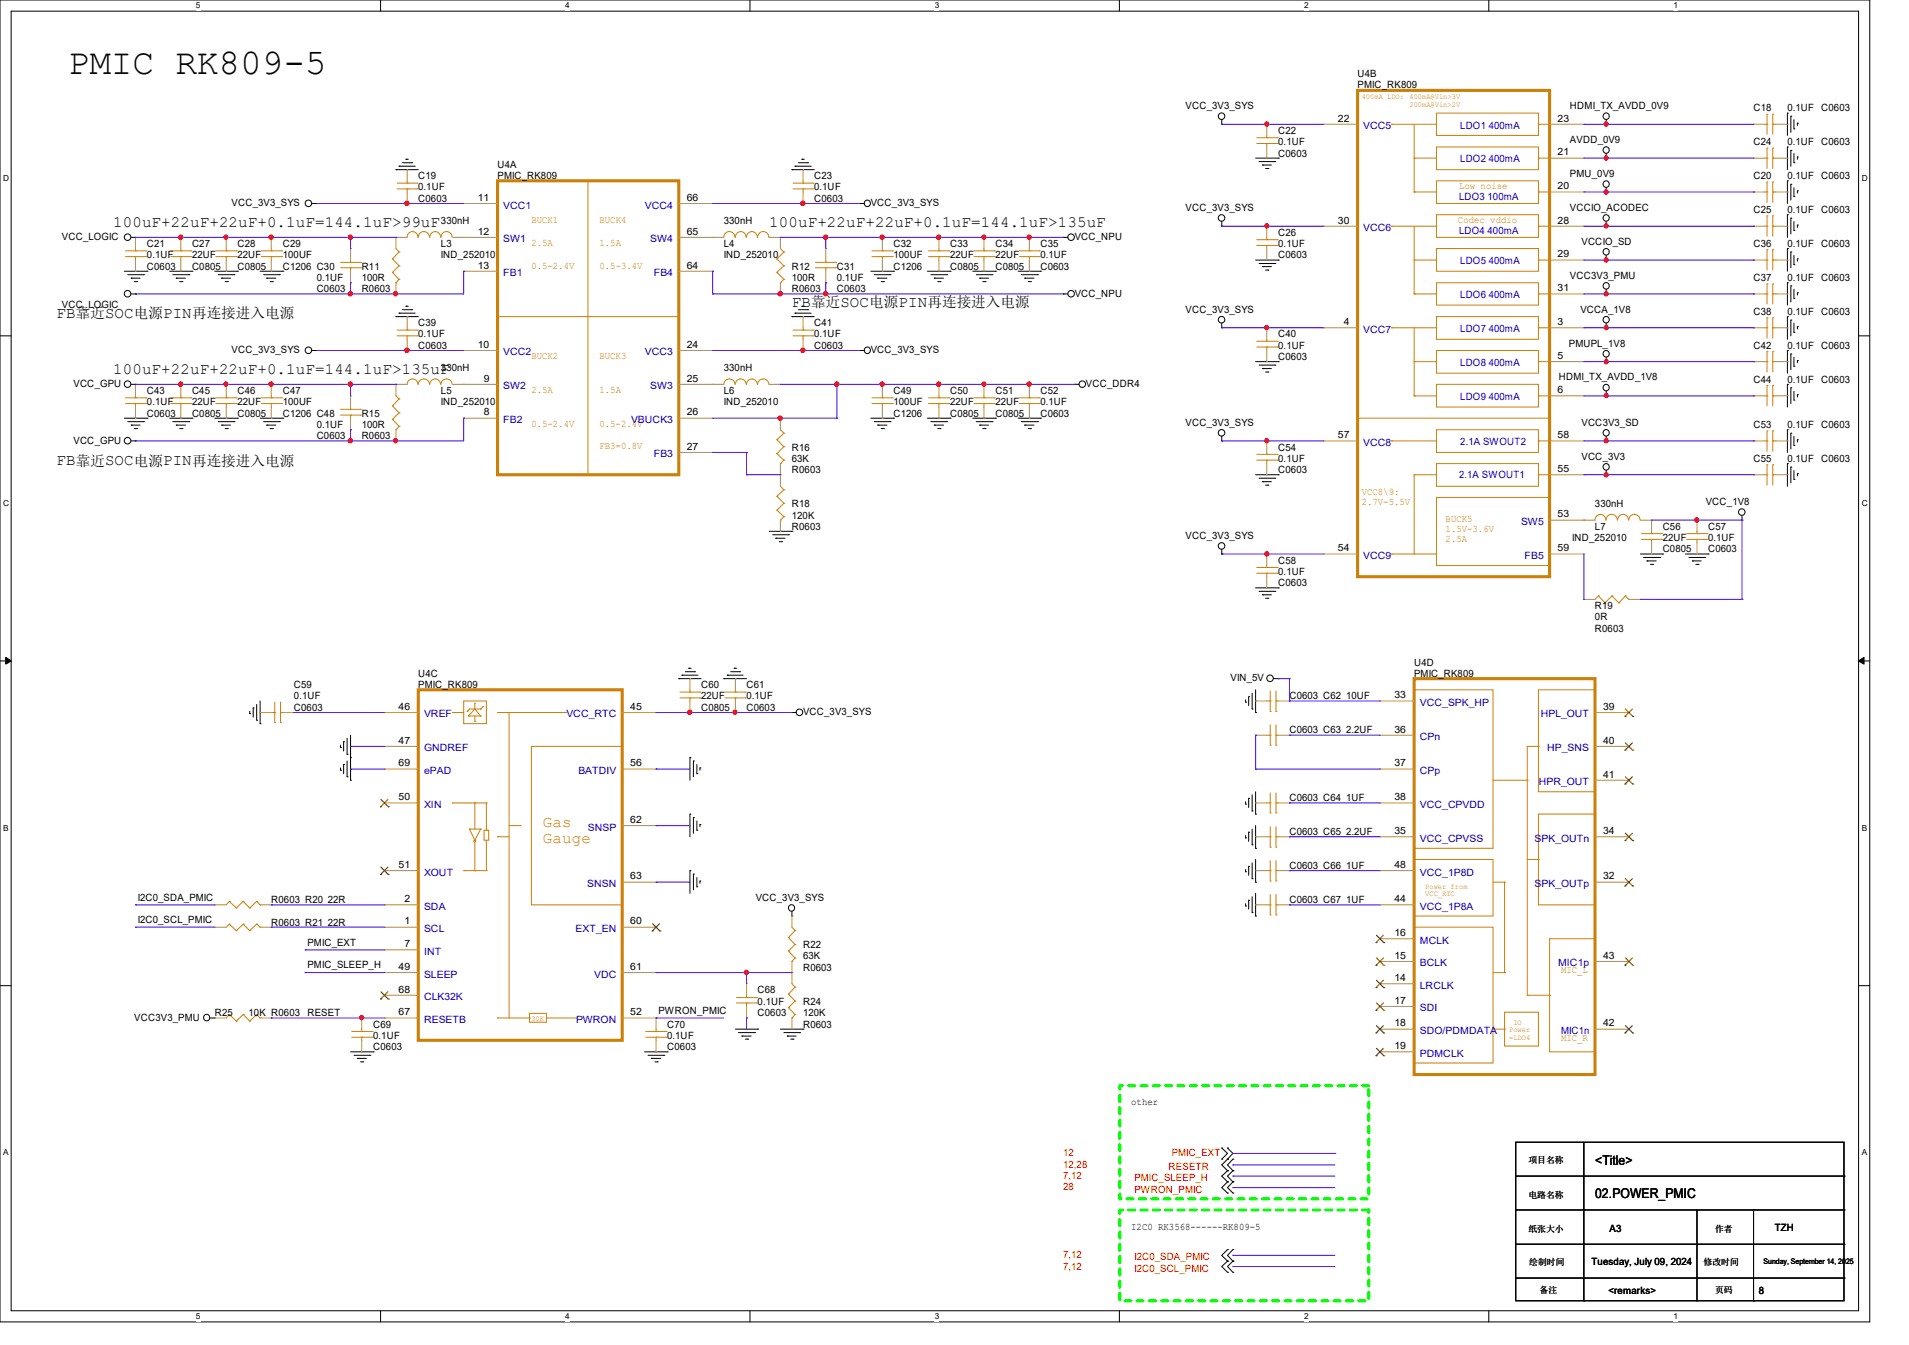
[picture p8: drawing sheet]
<svg xmlns="http://www.w3.org/2000/svg" width="210mm" height="148mm" viewBox="0 0 210 148" stroke-linecap="round" stroke-linejoin="round" font-family="sans-serif">
<defs><g id="words">
<text font-size="4" x="7.5" y="8.1">PMIC RK809-5</text>
<g font-size="1.7">
<text x="12.4" y="25">100uF+22uF+22uF+0.1uF=144.1uF&gt;99uF</text>
<text x="84.6" y="25">100uF+22uF+22uF+0.1uF=144.1uF&gt;135uF</text>
<text x="6.2" y="35">FB靠近SOC电源PIN再连接进入电源</text>
<text x="87.1" y="33.7">FB靠近SOC电源PIN再连接进入电源</text>
<text x="12.4" y="41.2">100uF+22uF+22uF+0.1uF=144.1uF&gt;135uF</text>
<text x="6.2" y="51.2">FB靠近SOC电源PIN再连接进入电源</text>
</g>
<g font-size="1.7" fill="#cc8006">
<text x="59.7" y="91">Gas</text>
<text x="59.7" y="92.7">Gauge</text>
</g>
<g font-size="1.5">
<text x="175.5" y="128.1">&lt;Title&gt;</text>
<text x="175.5" y="131.8">02.POWER_PMIC</text>
</g>
<g font-size="1.1">
<text x="130.4" y="12">VCC_3V3_SYS</text>
<text x="149.3" y="8.5">U4B</text>
<text x="149.3" y="9.7">PMIC_RK809</text>
<text x="172.7" y="12">HDMI_TX_AVDD_0V9</text>
<text x="140.6" y="14.7">C22</text>
<text x="140.6" y="16">0.1UF</text>
<text x="140.6" y="17.2">C0603</text>
<text x="147.2" y="13.4">22</text>
<text x="171.4" y="13.4">23</text>
<text x="171.4" y="17.1">21</text>
<text x="172.7" y="15.7">AVDD_0V9</text>
<text x="192.9" y="12.2">C18</text>
<text x="192.9" y="16">C24</text>
<text x="196.6" y="12.2">0.1UF</text>
<text x="196.6" y="16">0.1UF</text>
<text x="200.4" y="12.2">C0603</text>
<text x="200.4" y="16">C0603</text>
<text x="25.5" y="22.7">VCC_3V3_SYS</text>
<text x="46" y="19.7">C19</text>
<text x="46" y="21">0.1UF</text>
<text x="46" y="22.2">C0603</text>
<text x="52.6" y="22.1">11</text>
<text x="54.7" y="18.5">U4A</text>
<text x="54.7" y="19.7">PMIC_RK809</text>
<text x="75.6" y="22.1">66</text>
<text x="89.6" y="19.7">C23</text>
<text x="89.6" y="21">0.1UF</text>
<text x="89.6" y="22.2">C0603</text>
<text x="95.8" y="22.7">VCC_3V3_SYS</text>
<text x="130.4" y="23.2">VCC_3V3_SYS</text>
<text x="171.4" y="20.8">20</text>
<text x="172.7" y="19.5">PMU_0V9</text>
<text x="172.7" y="23.2">VCCIO_ACODEC</text>
<text x="192.9" y="23.5">C25</text>
<text x="192.9" y="19.7">C20</text>
<text x="196.6" y="23.5">0.1UF</text>
<text x="196.6" y="19.7">0.1UF</text>
<text x="200.4" y="23.5">C0603</text>
<text x="200.4" y="19.7">C0603</text>
<text x="6.8" y="26.4">VCC_LOGIC</text>
<text x="16.2" y="27.2">C21</text>
<text x="16.2" y="28.4">0.1UF</text>
<text x="16.2" y="29.7">C0603</text>
<text x="21.1" y="27.2">C27</text>
<text x="21.1" y="28.4">22UF</text>
<text x="21.1" y="29.7">C0805</text>
<text x="26.1" y="27.2">C28</text>
<text x="26.1" y="28.4">22UF</text>
<text x="26.1" y="29.7">C0805</text>
<text x="31.1" y="27.2">C29</text>
<text x="31.1" y="28.4">100UF</text>
<text x="31.1" y="29.7">C1206 C30</text>
<text x="39.8" y="29.7">R11</text>
<text x="48.5" y="27.2">L3</text>
<text x="48.5" y="24.7">330nH</text>
<text x="48.5" y="28.4">IND_252010</text>
<text x="52.6" y="25.8">12</text>
<text x="52.6" y="29.5">13</text>
<text x="75.6" y="25.8">65</text>
<text x="75.6" y="29.5">64</text>
<text x="79.6" y="27.2">L4</text>
<text x="79.6" y="24.7">330nH</text>
<text x="79.6" y="28.4">IND_252010</text>
<text x="87.1" y="29.7">R12</text>
<text x="92.1" y="29.7">C31</text>
<text x="98.3" y="27.2">C32</text>
<text x="98.3" y="28.4">100UF</text>
<text x="98.3" y="29.7">C1206</text>
<text x="104.5" y="27.2">C33</text>
<text x="104.5" y="28.4">22UF</text>
<text x="104.5" y="29.7">C0805</text>
<text x="109.5" y="27.2">C34</text>
<text x="109.5" y="28.4">22UF</text>
<text x="109.5" y="29.7">C0805</text>
<text x="114.5" y="27.2">C35</text>
<text x="114.5" y="28.4">0.1UF</text>
<text x="114.5" y="29.7">C0603</text>
<text x="118.2" y="26.4">VCC_NPU</text>
<text x="140.6" y="25.9">C26</text>
<text x="140.6" y="27.2">0.1UF</text>
<text x="140.6" y="28.4">C0603</text>
<text x="147.2" y="24.6">30</text>
<text x="171.4" y="24.6">28</text>
<text x="171.4" y="28.3">29</text>
<text x="174" y="26.9">VCCIO_SD</text>
<text x="192.9" y="27.2">C36</text>
<text x="196.6" y="27.2">0.1UF</text>
<text x="200.4" y="27.2">C0603</text>
<text x="6.8" y="33.9">VCC_LOGIC</text>
<text x="34.8" y="30.9">0.1UF</text>
<text x="34.8" y="32.2">C0603</text>
<text x="39.8" y="30.9">100R</text>
<text x="39.8" y="32.2">R0603</text>
<text x="46" y="35.9">C39</text>
<text x="87.1" y="30.9">100R</text>
<text x="87.1" y="32.2">R0603</text>
<text x="89.6" y="35.9">C41</text>
<text x="92.1" y="30.9">0.1UF</text>
<text x="92.1" y="32.2">C0603</text>
<text x="118.2" y="32.6">VCC_NPU</text>
<text x="130.4" y="34.4">VCC_3V3_SYS</text>
<text x="147.8" y="35.8">4</text>
<text x="171.4" y="32">31</text>
<text x="171.4" y="35.8">3</text>
<text x="172.7" y="30.6">VCC3V3_PMU</text>
<text x="173.9" y="34.4">VCCA_1V8</text>
<text x="192.9" y="34.6">C38</text>
<text x="192.9" y="30.9">C37</text>
<text x="196.6" y="34.6">0.1UF</text>
<text x="196.6" y="30.9">0.1UF</text>
<text x="200.4" y="34.6">C0603</text>
<text x="200.4" y="30.9">C0603</text>
<text x="25.5" y="38.9">VCC_3V3_SYS</text>
<text x="46" y="37.1">0.1UF</text>
<text x="46" y="38.4">C0603</text>
<text x="48.5" y="40.9">330nH</text>
<text x="52.6" y="38.3">10</text>
<text x="53.2" y="42">9</text>
<text x="75.6" y="38.3">24</text>
<text x="75.6" y="42">25</text>
<text x="79.6" y="40.9">330nH</text>
<text x="89.6" y="37.1">0.1UF</text>
<text x="89.6" y="38.4">C0603</text>
<text x="95.8" y="38.9">VCC_3V3_SYS</text>
<text x="140.6" y="37.1">C40</text>
<text x="140.6" y="38.4">0.1UF</text>
<text x="140.6" y="39.6">C0603</text>
<text x="171.4" y="39.5">5</text>
<text x="171.5" y="41.9">HDMI_TX_AVDD_1V8</text>
<text x="172.6" y="38.1">PMUPL_1V8</text>
<text x="192.9" y="38.4">C42</text>
<text x="196.6" y="38.4">0.1UF</text>
<text x="200.4" y="38.4">C0603</text>
<text x="8.1" y="42.6">VCC_GPU</text>
<text x="16.2" y="43.3">C43</text>
<text x="16.2" y="44.6">0.1UF</text>
<text x="16.2" y="45.8">C0603</text>
<text x="21.1" y="43.3">C45</text>
<text x="21.1" y="44.6">22UF</text>
<text x="21.1" y="45.8">C0805</text>
<text x="26.1" y="43.3">C46</text>
<text x="26.1" y="44.6">22UF</text>
<text x="26.1" y="45.8">C0805</text>
<text x="31.1" y="43.3">C47</text>
<text x="31.1" y="44.6">100UF</text>
<text x="31.1" y="45.8">C1206 C48</text>
<text x="34.8" y="47.1">0.1UF</text>
<text x="39.8" y="45.8">R15</text>
<text x="39.8" y="47.1">100R</text>
<text x="48.5" y="43.3">L5</text>
<text x="48.5" y="44.6">IND_252010</text>
<text x="53.2" y="45.7">8</text>
<text x="75.6" y="45.7">26</text>
<text x="79.6" y="43.3">L6</text>
<text x="79.6" y="44.6">IND_252010</text>
<text x="98.3" y="43.3">C49</text>
<text x="98.3" y="44.6">100UF</text>
<text x="98.3" y="45.8">C1206</text>
<text x="104.5" y="43.3">C50</text>
<text x="104.5" y="44.6">22UF</text>
<text x="104.5" y="45.8">C0805</text>
<text x="109.5" y="43.3">C51</text>
<text x="109.5" y="44.6">22UF</text>
<text x="109.5" y="45.8">C0805</text>
<text x="114.5" y="43.3">C52</text>
<text x="114.5" y="44.6">0.1UF</text>
<text x="114.5" y="45.8">C0603</text>
<text x="119.5" y="42.6">VCC_DDR4</text>
<text x="130.4" y="46.9">VCC_3V3_SYS</text>
<text x="171.4" y="43.3">6</text>
<text x="174" y="46.9">VCC3V3_SD</text>
<text x="192.9" y="47.1">C53</text>
<text x="192.9" y="42.1">C44</text>
<text x="196.6" y="47.1">0.1UF</text>
<text x="196.6" y="42.1">0.1UF</text>
<text x="200.4" y="47.1">C0603</text>
<text x="200.4" y="42.1">C0603</text>
<text x="8.1" y="48.9">VCC_GPU</text>
<text x="34.8" y="48.3">C0603</text>
<text x="39.8" y="48.3">R0603</text>
<text x="75.6" y="49.5">27</text>
<text x="87.1" y="49.6">R16</text>
<text x="87.1" y="50.8">63K</text>
<text x="87.1" y="52.1">R0603</text>
<text x="140.6" y="49.6">C54</text>
<text x="140.6" y="50.8">0.1UF</text>
<text x="140.6" y="52.1">C0603</text>
<text x="147.2" y="48.2">57</text>
<text x="171.4" y="51.9">55</text>
<text x="171.4" y="48.2">58</text>
<text x="174" y="50.6">VCC_3V3</text>
<text x="192.9" y="50.8">C55</text>
<text x="196.6" y="50.8">0.1UF</text>
<text x="200.4" y="50.8">C0603</text>
<text x="87.1" y="55.8">R18</text>
<text x="87.1" y="57.1">120K</text>
<text x="87.1" y="58.3">R0603</text>
<text x="130.4" y="59.3">VCC_3V3_SYS</text>
<text x="171.4" y="56.9">53</text>
<text x="173" y="59.5">IND_252010</text>
<text x="175.5" y="58.3">L7</text>
<text x="175.5" y="55.8">330nH</text>
<text x="182.9" y="58.3">C56</text>
<text x="182.9" y="59.5">22UF</text>
<text x="187.7" y="55.5">VCC_1V8</text>
<text x="187.9" y="58.3">C57</text>
<text x="187.9" y="59.5">0.1UF</text>
<text x="140.6" y="62">C58</text>
<text x="140.6" y="63.3">0.1UF</text>
<text x="140.6" y="64.5">C0603</text>
<text x="147.2" y="60.7">54</text>
<text x="171.4" y="60.7">59</text>
<text x="182.9" y="60.8">C0805</text>
<text x="187.9" y="60.8">C0603</text>
<text x="175.5" y="67">R19</text>
<text x="175.5" y="68.2">0R</text>
<text x="175.5" y="69.5">R0603</text>
<text x="32.3" y="75.7">C59</text>
<text x="32.3" y="77">0.1UF</text>
<text x="46" y="74.5">U4C</text>
<text x="46" y="75.7">PMIC_RK809</text>
<text x="77.1" y="75.7">C60</text>
<text x="77.1" y="77">22UF</text>
<text x="82.1" y="75.7">C61</text>
<text x="82.1" y="77">0.1UF</text>
<text x="135.4" y="75">VIN_5V</text>
<text x="141.9" y="77">C0603 C62 10UF</text>
<text x="153.4" y="76.8">33</text>
<text x="155.6" y="73.2">U4D</text>
<text x="155.6" y="74.5">PMIC_RK809</text>
<text x="32.3" y="78.2">C0603</text>
<text x="43.9" y="78.1">46</text>
<text x="43.9" y="81.8">47</text>
<text x="69.3" y="78.1">45</text>
<text x="77.1" y="78.2">C0805</text>
<text x="82.1" y="78.2">C0603</text>
<text x="88.3" y="78.7">VCC_3V3_SYS</text>
<text x="141.9" y="80.7">C0603 C63 2.2UF</text>
<text x="153.4" y="80.6">36</text>
<text x="176.4" y="78.1">39</text>
<text x="176.4" y="81.8">40</text>
<text x="43.9" y="84.3">69</text>
<text x="43.9" y="88.1">50</text>
<text x="69.3" y="84.3">56</text>
<text x="141.9" y="88.2">C0603 C64 1UF</text>
<text x="153.4" y="88.1">38</text>
<text x="153.4" y="84.3">37</text>
<text x="176.4" y="85.6">41</text>
<text x="43.9" y="95.5">51</text>
<text x="69.3" y="90.5">62</text>
<text x="141.9" y="91.9">C0603 C65 2.2UF</text>
<text x="141.9" y="95.6">C0603 C66 1UF</text>
<text x="153.4" y="91.8">35</text>
<text x="153.4" y="95.5">48</text>
<text x="176.4" y="91.8">34</text>
<text x="15.2" y="101.6">I2C0_SCL_PMIC</text>
<text x="15.2" y="99.1">I2C0_SDA_PMIC</text>
<text x="29.8" y="101.9">R0603 R21 22R</text>
<text x="29.8" y="99.4">R0603 R20 22R</text>
<text x="44.5" y="99.3">2</text>
<text x="44.5" y="101.7">1</text>
<text x="69.3" y="101.7">60</text>
<text x="69.3" y="96.8">63</text>
<text x="83.1" y="99.1">VCC_3V3_SYS</text>
<text x="141.9" y="99.4">C0603 C67 1UF</text>
<text x="153.4" y="99.3">44</text>
<text x="176.4" y="96.8">32</text>
<text x="33.8" y="104.1">PMIC_EXT</text>
<text x="33.8" y="106.6">PMIC_SLEEP_H</text>
<text x="43.9" y="106.7">49</text>
<text x="44.5" y="104.2">7</text>
<text x="69.3" y="106.7">61</text>
<text x="88.3" y="104.3">R22</text>
<text x="88.3" y="105.6">63K</text>
<text x="88.3" y="106.8">R0603</text>
<text x="153.4" y="103">16</text>
<text x="153.4" y="105.5">15</text>
<text x="153.4" y="107.9">14</text>
<text x="176.4" y="105.5">43</text>
<text x="14.8" y="112.3">VCC3V3_PMU</text>
<text x="23.6" y="111.8">R25</text>
<text x="27.3" y="111.8">10K R0603</text>
<text x="33.8" y="111.8">RESET</text>
<text x="41.1" y="113.1">C69</text>
<text x="43.9" y="109.2">68</text>
<text x="43.9" y="111.7">67</text>
<text x="69.3" y="111.7">52</text>
<text x="72.4" y="111.5">PWRON_PMIC</text>
<text x="73.4" y="113.1">C70</text>
<text x="83.4" y="109.3">C68</text>
<text x="83.4" y="110.6">0.1UF</text>
<text x="83.4" y="111.8">C0603</text>
<text x="88.3" y="110.6">R24</text>
<text x="88.3" y="111.8">120K</text>
<text x="88.3" y="113.1">R0603</text>
<text x="153.4" y="110.4">17</text>
<text x="153.4" y="112.9">18</text>
<text x="176.4" y="112.9">42</text>
<text x="41.1" y="114.3">0.1UF</text>
<text x="41.1" y="115.5">C0603</text>
<text x="73.4" y="114.3">0.1UF</text>
<text x="73.4" y="115.5">C0603</text>
<text x="153.4" y="115.4">19</text>
<text x="124.5" y="121.6">other</text>
<text x="124.5" y="135.3">I2C0 RK3568------RK809-5</text>
<text x="177.1" y="135.6">A3</text>
<text x="195.2" y="135.5">TZH</text>
<text x="175.1" y="139.2">Tuesday, July 09, 2024</text>
<text x="177" y="142.4">&lt;remarks&gt;</text>
<text x="193.5" y="142.4">8</text>
</g>
<g font-size="1.1" fill="#00c">
<text x="150" y="14.2">VCC5</text>
<text x="160.7" y="14.2">LDO1 400mA</text>
<text x="160.7" y="17.9">LDO2 400mA</text>
<text x="55.4" y="22.9">VCC1</text>
<text x="70.9" y="22.9">VCC4</text>
<text x="160.5" y="22">LDO3 100mA</text>
<text x="55.4" y="26.7">SW1</text>
<text x="71.5" y="26.7">SW4</text>
<text x="150" y="25.4">VCC6</text>
<text x="160.5" y="25.7">LDO4 400mA</text>
<text x="160.7" y="29">LDO5 400mA</text>
<text x="55.4" y="30.4">FB1</text>
<text x="71.9" y="30.4">FB4</text>
<text x="160.7" y="32.8">LDO6 400mA</text>
<text x="55.4" y="39.1">VCC2</text>
<text x="70.9" y="39.1">VCC3</text>
<text x="150" y="36.6">VCC7</text>
<text x="160.7" y="36.5">LDO7 400mA</text>
<text x="160.7" y="40.3">LDO8 400mA</text>
<text x="55.4" y="42.8">SW2</text>
<text x="55.4" y="46.6">FB2</text>
<text x="69.4" y="46.6">VBUCK3</text>
<text x="71.5" y="42.8">SW3</text>
<text x="160.7" y="44">LDO9 400mA</text>
<text x="71.9" y="50.3">FB3</text>
<text x="150" y="49.1">VCC8</text>
<text x="160.5" y="52.6">2.1A SWOUT1</text>
<text x="160.7" y="49">2.1A SWOUT2</text>
<text x="167.3" y="57.8">SW5</text>
<text x="150" y="61.5">VCC9</text>
<text x="167.7" y="61.5">FB5</text>
<text x="156.2" y="77.7">VCC_SPK_HP</text>
<text x="46.6" y="78.9">VREF</text>
<text x="46.6" y="82.7">GNDREF</text>
<text x="62.3" y="78.9">VCC_RTC</text>
<text x="156.2" y="81.4">CPn</text>
<text x="169.5" y="78.9">HPL_OUT</text>
<text x="170.2" y="82.7">HP_SNS</text>
<text x="46.6" y="85.2">ePAD</text>
<text x="46.6" y="88.9">XIN</text>
<text x="63.6" y="85.2">BATDIV</text>
<text x="156.2" y="88.9">VCC_CPVDD</text>
<text x="156.2" y="85.2">CPp</text>
<text x="169.3" y="86.4">HPR_OUT</text>
<text x="64.7" y="91.4">SNSP</text>
<text x="156.2" y="92.6">VCC_CPVSS</text>
<text x="168.8" y="92.6">SPK_OUTn</text>
<text x="46.6" y="96.3">XOUT</text>
<text x="46.6" y="100.1">SDA</text>
<text x="64.6" y="97.6">SNSN</text>
<text x="156.2" y="100.1">VCC_1P8A</text>
<text x="156.2" y="96.3">VCC_1P8D</text>
<text x="168.8" y="97.6">SPK_OUTp</text>
<text x="46.6" y="102.6">SCL</text>
<text x="46.6" y="105.1">INT</text>
<text x="46.6" y="107.6">SLEEP</text>
<text x="63.3" y="102.6">EXT_EN</text>
<text x="65.4" y="107.6">VDC</text>
<text x="156.2" y="103.8">MCLK</text>
<text x="156.2" y="106.3">BCLK</text>
<text x="171.4" y="106.3">MIC1p</text>
<text x="46.6" y="110.1">CLK32K</text>
<text x="46.6" y="112.6">RESETB</text>
<text x="63.4" y="112.6">PWRON</text>
<text x="156.2" y="108.8">LRCLK</text>
<text x="156.2" y="111.3">SDI</text>
<text x="156.2" y="113.8">SDO/PDMDATA</text>
<text x="171.7" y="113.8">MIC1n</text>
<text x="156.2" y="116.3">PDMCLK</text>
</g>
<g font-size="1.1" fill="#cc8006">
<text x="160.5" y="20.8">Low noise</text>
<text x="58.5" y="24.6">BUCK1</text>
<text x="58.5" y="27.1">2.5A</text>
<text x="58.5" y="29.5">0.5-2.4V</text>
<text x="66" y="24.6">BUCK4</text>
<text x="66" y="27.1">1.5A</text>
<text x="66" y="29.5">0.5-3.4V</text>
<text x="160.4" y="24.6">Codec vddio</text>
<text x="58.5" y="39.5">BUCK2</text>
<text x="66" y="39.5">BUCK3</text>
<text x="58.5" y="43.2">2.5A</text>
<text x="58.5" y="46.9">0.5-2.4V</text>
<text x="66" y="46.9">0.5-2.4V</text>
<text x="66" y="43.2">1.5A</text>
<text x="66" y="49.4">FB3=0.8V</text>
<text x="149.8" y="54.4">VCC8\9:</text>
<text x="149.8" y="55.5">2.7V-5.5V</text>
<text x="159" y="57.4">BUCK5</text>
<text x="159" y="58.5">1.5V-3.6V</text>
<text x="159" y="59.6">2.5A</text>
<text x="171.7" y="107.1">MIC_L</text>
<text x="171.7" y="114.6">MIC_R</text>
</g>
<g font-size="1.1" fill="#f00">
<text x="117" y="131">28</text>
<text x="117" y="129.7">7,12</text>
<text x="117" y="128.5">12,28</text>
<text x="117" y="127.3">12</text>
<text x="124.8" y="131.2">PWRON_PMIC</text>
<text x="124.8" y="130">PMIC_SLEEP_H</text>
<text x="128.6" y="128.7">RESETR</text>
<text x="128.9" y="127.3">PMIC_EXT</text>
<text x="117" y="138.4">7,12</text>
<text x="117" y="139.7">7,12</text>
<text x="124.8" y="138.7">I2C0_SDA_PMIC</text>
<text x="124.8" y="140">I2C0_SCL_PMIC</text>
</g>
<g font-size="1">
<text x="168.1" y="128">项目名称</text>
<text x="168.1" y="131.8">电路名称</text>
<text x="168.1" y="135.5">纸张大小</text>
<text x="188.7" y="135.5">作者</text>
<text x="168.2" y="139.2">绘制时间</text>
<text x="169.4" y="142.3">备注</text>
<text x="187.4" y="139.2">修改时间</text>
<text x="188.7" y="142.3">页码</text>
</g>
<g font-size=".9">
<text x="21.5" y=".9">5</text>
<text x="62.2" y=".9">4</text>
<text x="102.8" y=".9">3</text>
<text x="143.5" y=".9">2</text>
<text x="184.1" y=".9">1</text>
<text x=".3" y="19.9">D</text>
<text x="204.8" y="19.9">D</text>
<text x=".3" y="55.6">C</text>
<text x="204.8" y="55.6">C</text>
<text x=".3" y="91.4">B</text>
<text x="204.8" y="91.4">B</text>
<text x=".3" y="127.1">A</text>
<text x="204.8" y="127.1">A</text>
<text x="21.5" y="145.2">5</text>
<text x="62.2" y="145.2">4</text>
<text x="102.8" y="145.2">3</text>
<text x="143.5" y="145.2">2</text>
<text x="184.1" y="145.2">1</text>
</g>
<g font-size=".8" fill="#cc8006">
<text x="149.8" y="10.9">400mA LDO:</text>
<text x="155.1" y="10.9">400mA@Vin&gt;3V</text>
<text x="155.1" y="11.8">200mA@Vin&gt;2V</text>
<text x="156.8" y="97.8">Power from</text>
<text x="156.8" y="98.6">VCC_RTC</text>
<text x="58.5" y="112.4">30K</text>
<text x="166" y="113.6">Power</text>
<text x="166.5" y="112.7">IO</text>
<text x="166" y="114.4">=LDO4</text>
</g>
<text font-size=".8" x="194" y="139.1">Sunday, September 14, 2025</text>
</g></defs>
<path d="M0 0h205.7v145.5h-205.7zM1.2 1.2h203.3v143h-203.3z" fill="none" stroke="#000" stroke-width=".11"/>
<g fill="#fff">
<path d="M21.5 .1h.6v1h-.6z"/>
<path d="M21.5 144.4h.6v1h-.6z"/>
</g>
<path d="M41.9 0v1.2M41.9 144.2v1.3" fill="none" stroke="#000" stroke-width=".11"/>
<g fill="#fff">
<path d="M62.2 .1h.5v1h-.5z"/>
<path d="M62.2 144.4h.5v1h-.5z"/>
</g>
<path d="M82.5 0v1.2M82.5 144.2v1.3" fill="none" stroke="#000" stroke-width=".11"/>
<g fill="#fff">
<path d="M102.8 .1h.5v1h-.5z"/>
<path d="M102.8 144.4h.5v1h-.5z"/>
</g>
<path d="M123.1 0v1.2M123.1 144.2v1.3" fill="none" stroke="#000" stroke-width=".11"/>
<g fill="#fff">
<path d="M143.5 .1h.5v1h-.5z"/>
<path d="M143.5 144.4h.5v1h-.5z"/>
</g>
<path d="M163.8 0v1.2M163.8 144.2v1.3" fill="none" stroke="#000" stroke-width=".11"/>
<g fill="#fff">
<path d="M184.1 .1h.5v1h-.5z"/>
<path d="M184.1 144.4h.5v1h-.5z"/>
<path d="M.3 19.1h.7v1h-.7z"/>
<path d="M204.8 19.1h.6v1h-.6z"/>
<path d="M.3 54.8h.7v1h-.7z"/>
<path d="M204.8 54.8h.6v1h-.6z"/>
</g>
<path d="M0 37h1.2M204.5 37h1.2" fill="none" stroke="#000" stroke-width=".11"/>
<g fill="#fff">
<path d="M.3 90.6h.6v1h-.6z"/>
<path d="M204.8 90.6h.6v1h-.6z"/>
</g>
<path d="M0 72.7h1.2M204.5 72.7h1.2" fill="none" stroke="#000" stroke-width=".11"/>
<path d="M.6 72.3l.6 .4-.6 .4zM204.5 72.7l.6-.4v.8z" fill="#000" stroke="#000" stroke-width=".13"/>
<g fill="#fff">
<path d="M.3 126.3h.6v1h-.6z"/>
<path d="M204.8 126.3h.6v1h-.6z"/>
</g>
<g fill="none" stroke="#000" stroke-width=".11">
<path d="M43.6 18.7h.1M43.6 18.7h2.4M43.9 18.3h.1M43.9 18.3h1.8M44.3 17.9h1M44.7 17.5h.1M44.7 17.5h.2M45.3 17.9h.1M87.1 18.7h.1M87.1 18.7h2.5M87.5 18.3h.1M87.5 18.3h1.7"/>
<path d="M87.8 17.9h1.1M88.2 17.5h.1M88.2 17.5h.3M88.9 17.9h.1M134.4 13.7h.1M134.4 13.2v.5M138.1 17.4h2.5M138.5 17.8h1.8M138.9 18.2h.1M138.9 18.2h1M139.2 18.5h.3M139.5 18.5h.1"/>
<path d="M140.3 17.8h.1M140.6 17.4h.1M176.7 13.7h.1M176.7 17.4h.1M176.7 13.2v.5M176.7 16.9v.5M196.6 12.4h.1M196.6 16.2h.1M196.6 19.9h.1M196.6 12.4v2.5M196.6 16.2v2.5M196.6 19.9v2.5"/>
<path d="M197 12.8h.1M197 16.6h.1M197 12.8v1.8M197 16.6v1.7M197.4 14.2h.1M197.4 17.9h.1M197.4 13.2v1M197.4 16.9v1M197.7 13.5h.1M197.7 17.3h.1M197.7 13.5v.3M197.7 17.3v.2"/>
<path d="M13.7 29.8h2.5M14.1 30.2h1.7M14.4 30.6h.1M14.4 30.6h1M14.4 26.1h.5M14.4 32.3h.5M14.8 31h.2M14.9 26.1h.1M14.9 32.3h.1M15 31h.1M15.8 30.2h.1M16.2 29.8h.1"/>
<path d="M18.7 29.8h2.4M19 30.2h1.8M19.4 30.6h.1M19.4 30.6h1M19.8 31h.2M20 31h.1M20.8 30.2h.1M21.1 29.8h.1M23.6 29.8h2.5M24 30.2h1.7M24.4 30.6h.1M24.4 30.6h1"/>
<path d="M24.8 31h.2M25 31h.1M25.7 30.2h.1M26.1 29.8h.1M28.6 29.8h2.5M29 30.2h1.7M29.3 30.6h.1M29.3 30.6h1.1M29.7 31h.3M30 31h.1M30.7 30.2h.1M31.1 29.8h.1"/>
<path d="M34.3 22.4h.5M34.3 38.6h.5M34.8 22.4h.1M34.8 38.6h.1M43.6 34.8h.1M43.6 34.8h2.4M43.9 34.5h.1M43.9 34.5h1.8M44.3 34.1h1M44.7 33.7h.1M44.7 33.7h.2M45.3 34.1h.1"/>
<path d="M87.1 34.8h.1M87.1 34.8h2.5M87.5 34.5h.1M87.5 34.5h1.7M87.8 34.1h1.1M88.2 33.7h.1M88.2 33.7h.3M88.9 34.1h.1M94.6 22.4h.1M94.6 38.6h.1M94.6 22.4h.5M94.6 38.6h.5"/>
<path d="M95.8 29.8h2.5M96.2 30.2h1.7M96.6 30.6h.1M96.6 30.6h1M96.9 31h.3M97.2 31h.1M97.9 30.2h.1M98.3 29.8h.1M102 29.8h2.5M102.4 30.2h1.7M102.8 30.6h.1M102.8 30.6h1"/>
<path d="M103.2 31h.2M103.4 31h.1M104.1 30.2h.1M104.5 29.8h.1M107 29.8h2.5M107.4 30.2h1.7M107.8 30.6h.1M107.8 30.6h1M108.1 31h.3M108.4 31h.1M109.1 30.2h.1M109.5 29.8h.1"/>
<path d="M112 29.8h2.5M112.4 30.2h1.7M112.7 30.6h.1M112.7 30.6h1M113.1 31h.3M113.4 31h.1M114.1 30.2h.1M114.5 29.8h.1M117 26.1h.1M117 32.3h.1M117 26.1h.5M117 32.3h.5"/>
<path d="M134.4 36.1h.1M134.4 24.9h.1M134.4 24.4v.5M134.4 35.6v.5M138.1 39.8h2.5M138.1 28.6h2.5M138.5 29h1.8M138.9 29.3h.1M138.9 29.3h1M139.2 29.7h.3M139.5 29.7h.1M140.3 29h.1"/>
<path d="M140.6 39.8h.1M140.6 28.6h.1M176.7 21.1h.1M176.7 24.9h.1M176.7 28.6h.1M176.7 32.3h.1M176.7 36.1h.1M176.7 39.8h.1M176.7 20.7v.4M176.7 24.4v.5M176.7 28.1v.5M176.7 31.8v.5"/>
<path d="M176.7 35.6v.5M176.7 39.3v.5M196.6 23.6h.1M196.6 27.3h.1M196.6 31.1h.1M196.6 34.8h.1M196.6 38.6h.1M196.6 23.6v2.5M196.6 27.3v2.5M196.6 31.1v2.5M196.6 34.8v2.5M196.6 38.6v2.5"/>
<path d="M197 20.3h.1M197 24h.1M197 27.7h.1M197 31.5h.1M197 35.2h.1M197 38.9h.1M197 20.3v1.7M197 24v1.7M197 27.7v1.8M197 31.5v1.7M197 35.2v1.8M197 38.9v1.8"/>
<path d="M197.4 21.6h.1M197.4 25.4h.1M197.4 29.1h.1M197.4 32.9h.1M197.4 36.6h.1M197.4 20.7v.9M197.4 24.4v1M197.4 28.1v1M197.4 31.8v1.1M197.4 35.6v1M197.4 39.3v1M197.7 21h.1"/>
<path d="M197.7 24.8h.1M197.7 28.5h.1M197.7 32.2h.1M197.7 35.9h.1M197.7 39.7h.1M197.7 21v.3M197.7 24.8v.2M197.7 28.5v.2M197.7 32.2v.3M197.7 35.9v.3M197.7 39.7v.2M13.7 46h2.5"/>
<path d="M14.1 46.4h1.7M14.4 46.8h.1M14.4 46.8h1M14.4 42.3h.5M14.4 48.5h.5M14.8 47.2h.2M14.9 42.3h.1M14.9 48.5h.1M15 47.2h.1M15.8 46.4h.1M16.2 46h.1M18.7 46h2.4"/>
<path d="M19 46.4h1.8M19.4 46.8h.1M19.4 46.8h1M19.8 47.2h.2M20 47.2h.1M20.8 46.4h.1M21.1 46h.1M23.6 46h2.5M24 46.4h1.7M24.4 46.8h.1M24.4 46.8h1M24.8 47.2h.2"/>
<path d="M25 47.2h.1M25.7 46.4h.1M26.1 46h.1M28.6 46h2.5M29 46.4h1.7M29.3 46.8h.1M29.3 46.8h1.1M29.7 47.2h.3M30 47.2h.1M30.7 46.4h.1M31.1 46h.1M84.6 58.5h2.5"/>
<path d="M85 58.8h1.7M85.3 59.2h.1M85.3 59.2h1.1M85.7 59.6h.3M86 59.6h.1M86.7 58.8h.1M87.1 58.5h.1M95.8 46h2.5M96.2 46.4h1.7M96.6 46.8h.1M96.6 46.8h1M96.9 47.2h.3"/>
<path d="M97.2 47.2h.1M97.9 46.4h.1M98.3 46h.1M102 46h2.5M102.4 46.4h1.7M102.8 46.8h.1M102.8 46.8h1M103.2 47.2h.2M103.4 47.2h.1M104.1 46.4h.1M104.5 46h.1M107 46h2.5"/>
<path d="M107.4 46.4h1.7M107.8 46.8h.1M107.8 46.8h1M108.1 47.2h.3M108.4 47.2h.1M109.1 46.4h.1M109.5 46h.1M112 46h2.5M112.4 46.4h1.7M112.7 46.8h.1M112.7 46.8h1M113.1 47.2h.3"/>
<path d="M113.4 47.2h.1M114.1 46.4h.1M114.5 46h.1M118.2 42.3h.1M118.2 42.3h.5M134.4 48.5h.1M134.4 48v.5M138.1 52.2h2.5M138.5 52.6h1.8M138.5 40.2h1.8M138.9 53h.1M138.9 40.6h.1"/>
<path d="M138.9 53h1M138.9 40.6h1M139.2 53.4h.3M139.2 40.9h.3M139.5 53.4h.1M139.5 40.9h.1M140.3 52.6h.1M140.3 40.2h.1M140.6 52.2h.1M176.7 43.6h.1M176.7 48.5h.1M176.7 52.2h.1"/>
<path d="M176.7 43.1v.5M176.7 48v.5M176.7 51.8v.4M191.6 57.2h.1M191.6 56.7v.5M196.6 42.3h.1M196.6 47.3h.1M196.6 51h.1M196.6 42.3v2.5M196.6 47.3v2.5M196.6 51v2.5M197 42.7h.1"/>
<path d="M197 47.7h.1M197 51.4h.1M197 42.7v1.7M197 47.7v1.7M197 51.4v1.7M197.4 40.3h.1M197.4 44h.1M197.4 49h.1M197.4 52.7h.1M197.4 43.1v.9M197.4 48v1M197.4 51.8v.9"/>
<path d="M197.7 43.4h.1M197.7 48.4h.1M197.7 52.1h.1M197.7 43.4v.3M197.7 48.4v.2M197.7 52.1v.3M27.5 78.5h.1M27.5 78.3v.2M27.9 77.9h.1M27.9 77.9v1M28.2 79.2h.1M28.2 77.5v1.7"/>
<path d="M28.6 79.6h.1M28.6 77.1v2.5M74.7 74.7h.1M74.7 74.7h2.4M75 74.3h.1M75 74.3h1.8M75.4 73.9h1M75.8 73.5h.1M75.8 73.5h.2M76.4 73.9h.1M79.6 74.7h.1M79.6 74.7h2.5"/>
<path d="M80 74.3h.1M80 74.3h1.7M80.4 73.9h1M80.8 73.5h.1M80.8 73.5h.2M81.4 73.9h.1M87.1 78.4h.1M87.1 78.4h.5M134.4 61h.1M134.4 60.5v.5M137 77.3h.1M137 77v.3"/>
<path d="M137.4 76.7h.1M137.4 76.7v.9M137.8 78h.1M137.8 76.3v1.7M138.1 78.4h.1M138.1 64.7h2.5M138.1 75.9v2.5M138.5 65.1h1.8M138.9 65.4h.1M138.9 65.4h1M139.2 65.8h.3M139.5 65.8h.1"/>
<path d="M140.1 74.7h.5M140.3 65.1h.1M140.6 64.7h.1M140.6 74.7h.1M180.5 61h2.4M180.8 61.3h1.8M181.2 61.7h.1M181.2 61.7h1M181.6 62.1h.2M181.8 62.1h.1M182.6 61.3h.1M182.9 61h.1"/>
<path d="M185.4 61h2.5M185.8 61.3h1.7M186.2 61.7h.1M186.2 61.7h1M186.6 62.1h.2M186.8 62.1h.1M187.5 61.3h.1M187.9 61h.1M37.5 82.3h.1M37.5 84.8h.1M37.5 82v.3M37.5 84.5v.3"/>
<path d="M37.8 81.6h.1M37.8 84.1h.1M37.8 81.6v1M37.8 84.1v1M38.2 83h.1M38.2 85.5h.1M38.2 81.2v1.8M38.2 83.7v1.8M38.6 83.4h.1M38.6 85.9h.1M38.6 80.9v5M75.9 95.8h.1"/>
<path d="M75.9 89.6h.1M75.9 83.4h.1M75.9 83.4v2.5M75.9 89.6v2.5M75.9 95.8v2.5M76.3 96.2h.1M76.3 90h.1M76.3 83.7h.1M76.3 83.7v1.8M76.3 90v1.7M76.3 96.2v1.7M76.7 97.6h.1"/>
<path d="M76.7 91.4h.1M76.7 85.1h.1M76.7 84.1v1M76.7 90.3v1.1M76.7 96.6v1M77 96.9h.1M77 90.7h.1M77 84.5h.1M77 84.5v.3M77 90.7v.3M77 96.9v.3M137 88.5h.1"/>
<path d="M137 92.2h.1M137 95.9h.1M137 99.7h.1M137 88.2v.3M137 91.9v.3M137 95.7v.2M137 99.4v.3M137.4 87.8h.1M137.4 91.6h.1M137.4 95.3h.1M137.4 99.1h.1M137.4 87.8v1.1"/>
<path d="M137.4 91.6v1M137.4 95.3v1M137.4 99.1v.9M137.8 89.2h.1M137.8 93h.1M137.8 96.7h.1M137.8 87.5v1.7M137.8 91.2v1.8M137.8 95v1.7M137.8 98.7v1.7M138.1 89.6h.1M138.1 93.3h.1"/>
<path d="M138.1 97.1h.1M138.1 87.1v2.5M138.1 90.8v2.5M138.1 94.6v2.5M138.1 98.3v2.5M0 108.5h1.2M23.1 112h.5M23.6 112h.1M38.6 115.7h2.5M38.9 116.1h1.8M39.3 116.5h.1M39.3 116.5h1"/>
<path d="M39.7 116.8h.2M39.9 116.8h.1M40.7 116.1h.1M41.1 115.7h.1M70.9 115.7h2.5M71.3 116.1h1.7M71.7 116.5h.1M71.7 116.5h1M72.1 116.8h.2M72.3 116.8h.1M73 116.1h.1M73.4 115.7h.1"/>
<path d="M80.9 113.2h2.5M81.2 113.6h1.8M81.6 114h.1M81.6 114h1M82 114.3h.3M82.3 114.3h.1M83 113.6h.1M83.4 113.2h.1M85.9 113.2h2.4M86.2 113.6h1.8M86.6 114h.1M86.6 114h1"/>
<path d="M87 114.3h.2M87.1 100.8h.1M87.1 100.3v.5M87.2 114.3h.1M88 113.6h.1M88.3 113.2h.1M137.8 100.4h.1M138.1 100.8h.1M204.5 108.5h1.2M134.4 126.3h.1M134.4 127.6h.1M134.4 126.3l.6 .6-.6 .7"/>
<path d="M135 137.5h.1M135 138.8h.1M135 140h.1M135 130h.1M135 131.3h.1M135 128.8h.1M135 127.6h.1M135 126.3h.1M135 137.5l-.6 .6 .6 .7M135 138.8l-.6 .6 .6 .6M135 130l-.6 .7 .6 .6M135 128.8l-.6 .6 .6 .6"/>
<path d="M135 127.6l-.6 .6 .6 .6M135 126.3l.6 .6-.6 .7M135.6 137.5h.1M135.6 138.8h.1M135.6 140h.1M135.6 130h.1M135.6 131.3h.1M135.6 128.8h.1M135.6 127.6h.1M135.6 137.5l-.6 .6 .6 .7M135.6 138.8l-.6 .6 .6 .6M135.6 130l-.6 .7 .6 .6"/>
<path d="M135.6 128.8l-.6 .6 .6 .6M135.6 127.6l-.6 .6 .6 .6M166.8 125.7h36.1v17.4h-36.1zM166.8 136.9h36.1M166.8 133.1h36.1M166.8 129.4h36.1M174.2 125.7v17.4M186.7 133.1v10M192.9 133.1v10M202.9 136.9h.1M202.9 133.1h.1M202.9 129.4h.1"/>
<path d="M166.8 140.6h36.1M174.2 143.1h.1M186.7 143.1h.1M192.9 143.1h.1M202.9 140.6h.1"/>
<circle cx="134.4" cy="12.8" r=".36"/>
<circle cx="176.7" cy="16.5" r=".35"/>
<circle cx="176.7" cy="12.8" r=".35"/>
<circle cx="14" cy="26.1" r=".36"/>
<circle cx="14" cy="32.3" r=".36"/>
<circle cx="33.9" cy="22.4" r=".36"/>
<circle cx="33.9" cy="38.5" r=".36"/>
<circle cx="95.4" cy="22.4" r=".35"/>
<circle cx="95.4" cy="38.5" r=".35"/>
<circle cx="117.8" cy="26.1" r=".36"/>
<circle cx="117.8" cy="32.3" r=".36"/>
<circle cx="134.4" cy="24" r=".36"/>
<circle cx="134.4" cy="35.2" r=".36"/>
<circle cx="176.7" cy="24" r=".35"/>
<circle cx="176.7" cy="31.5" r=".35"/>
<circle cx="176.7" cy="38.9" r=".35"/>
<circle cx="176.7" cy="20.3" r=".35"/>
<circle cx="176.7" cy="27.7" r=".35"/>
<circle cx="176.7" cy="35.2" r=".35"/>
<circle cx="14" cy="48.5" r=".36"/>
<circle cx="14" cy="42.3" r=".36"/>
<circle cx="119.1" cy="42.3" r=".36"/>
<circle cx="134.4" cy="47.6" r=".36"/>
<circle cx="176.7" cy="42.7" r=".35"/>
<circle cx="176.7" cy="51.4" r=".35"/>
<circle cx="176.7" cy="47.6" r=".35"/>
<circle cx="191.6" cy="56.3" r=".36"/>
<circle cx="87.9" cy="78.4" r=".36"/>
<circle cx="134.4" cy="60.1" r=".36"/>
<circle cx="139.7" cy="74.6" r=".36"/>
<circle cx="87.1" cy="99.9" r=".35"/>
<circle cx="22.7" cy="112" r=".35"/>
</g>
<path d="M123.2 119.5h27.4v12.4h-27.4zM123.2 133.1h27.4v10h-27.4z" fill="none" stroke="#0f0" stroke-width=".34" stroke-dasharray=".7 .7"/>
<g fill="none" stroke="#cc8006" stroke-width=".11">
<path d="M44.8 19.9v.3M64.7 19.9v32.3M88.3 19.9v.3M138.3 15.8h2.2M138.3 15.2h2.2M139.4 15.2h.1M139.4 15.8h.1M139.4 14.9v.3M139.4 15.8v.4M140.5 15.8h.1M140.5 15.2h.1M153.1 13.7h.1"/>
<path d="M153.1 13.7h4.9M155.6 17.4h.1M155.6 13.7v7.4M155.6 17.4h2.4M158 16.2h11.2v2.5h-11.2zM158 12.4h11.2v2.5h-11.2zM158 19.9h11.2v2.5h-11.2zM169.2 13.7h.1M169.2 17.4h.1M169.2 17.4h1.3M169.2 13.7h1.3M194.1 17.4h.3"/>
<path d="M194.1 13.7h.3M194.4 13.7h.1M194.4 12.6h.1M194.4 17.4h.1M194.4 16.3h.1M194.4 12.6v2.2M194.4 16.3v2.2M195 12.6h.1M195 13.7h.1M195 16.3h.1M195 17.4h.1M195 12.6v2.2"/>
<path d="M195 16.3v2.2M195 17.4h.4M195 13.7h.4M13.8 28.2h2.2M13.8 27.6h2.2M14.9 27.6h.1M14.9 28.2h.1M14.9 27.3v.3M14.9 28.2v.4M16 28.2h.1M16 27.6h.1M18.8 28.2h2.2"/>
<path d="M18.8 27.6h2.2M19.9 27.6h.1M19.9 28.2h.1M19.9 27.3v.3M19.9 28.2v.4M21 28.2h.1M21 27.6h.1M23.7 28.2h2.3M23.7 27.6h2.3M24.9 27.6h.1M24.9 28.2h.1M24.9 27.3v.3"/>
<path d="M24.9 28.2v.4M26 28.2h.1M26 27.6h.1M28.7 28.2h2.3M28.7 27.6h2.3M29.8 27.6h.1M29.8 28.2h.1M29.8 27.3v.3M29.8 28.2v.4M31 28.2h.1M31 27.6h.1M37.5 29.5h2.2"/>
<path d="M37.5 28.9h2.2M38.6 28.9h.1M38.6 29.5h.1M38.6 28.6v.3M38.6 29.5v.3M39.7 29.5h.1M39.7 28.9h.1M43.2 28.5h.1M43.2 30h.1M43.2 28.5l.7 .8M43.2 30l.7 .7M43.6 31.1h.1"/>
<path d="M43.6 27.3l.3 .4M43.7 20.8h2.2M43.7 20.2h2.2M43.7 37h2.2M43.7 36.3h2.2M43.9 27.7h.1M43.9 29.3h.1M43.9 30.7h.1M43.9 27.7l-.7 .8M43.9 29.3l-.7 .7M43.9 30.7l-.3 .4M44.8 20.2h.1"/>
<path d="M44.8 20.8h.1M44.8 36.3h.1M44.8 37h.1M44.8 20.8v.3M44.8 36.1v.2M44.8 37v.3M45.9 20.8h.1M45.9 20.2h.1M45.9 37h.1M45.9 36.3h.1M46 26.1a.59 .59 0 0 0-.6-.6 .59 .59 0 0 0-.6 .6M46 26.1a.61 .61 0 0 1 .6-.6 .61 .61 0 0 1 .6 .6"/>
<path d="M48.5 26.1a.59 .59 0 0 0-.6-.6 .59 .59 0 0 0-.6 .6M48.5 26.1a.61 .61 0 0 1 .6-.6 .61 .61 0 0 1 .6 .6M54.7 34.8h20M74.7 34.8h.1M79.6 26.1a.61 .61 0 0 1 .6-.6 .61 .61 0 0 1 .7 .6M82.1 26.1a.59 .59 0 0 0-.6-.6 .59 .59 0 0 0-.6 .6M83.3 26.1a.59 .59 0 0 0-.6-.6 .59 .59 0 0 0-.6 .6M83.4 26.1a.61 .61 0 0 1 .6-.6 .61 .61 0 0 1 .6 .6M85.5 28.5h.1M85.5 30h.1M85.5 28.5l.7 .8M85.5 30l.7 .7"/>
<path d="M85.9 31.1h.1M85.9 27.3l.3 .4M86.2 27.7h.1M86.2 29.3h.1M86.2 30.7h.1M86.2 27.7l-.7 .8M86.2 29.3l-.7 .7M86.2 30.7l-.3 .4M87.2 20.8h2.3M87.2 20.2h2.3M87.2 37h2.3M87.2 36.3h2.3"/>
<path d="M88.3 36.3h.1M88.3 37h.1M88.3 20.2h.1M88.3 20.8h.1M88.3 20.8v.3M88.3 36.1v.2M88.3 37v.3M89.5 37h.1M89.5 36.3h.1M89.5 20.8h.1M89.5 20.2h.1M89.7 29.5h2.2"/>
<path d="M89.7 28.9h2.2M90.8 28.9h.1M90.8 29.5h.1M90.8 28.6v.3M90.8 29.5v.3M91.9 29.5h.1M91.9 28.9h.1M95.9 28.2h2.3M95.9 27.6h2.3M97.1 27.6h.1M97.1 28.2h.1M97.1 27.3v.3"/>
<path d="M97.1 28.2v.4M98.2 28.2h.1M98.2 27.6h.1M102.2 28.2h2.2M102.2 27.6h2.2M103.3 27.6h.1M103.3 28.2h.1M103.3 27.3v.3M103.3 28.2v.4M104.4 28.2h.1M104.4 27.6h.1M107.1 28.2h2.3"/>
<path d="M107.1 27.6h2.3M108.2 27.6h.1M108.2 28.2h.1M108.2 27.3v.3M108.2 28.2v.4M109.4 28.2h.1M109.4 27.6h.1M112.1 28.2h2.2M112.1 27.6h2.2M113.2 27.6h.1M113.2 28.2h.1M113.2 27.3v.3"/>
<path d="M113.2 28.2v.4M114.3 28.2h.1M114.3 27.6h.1M138.3 38.2h2.2M138.3 37.5h2.2M138.3 27h2.2M138.3 26.4h2.2M139.4 37.5h.1M139.4 38.2h.1M139.4 26.4h.1M139.4 27h.1M139.4 26.1v.3"/>
<path d="M139.4 27v.3M139.4 37.3v.2M139.4 38.2v.4M140.5 38.2h.1M140.5 37.5h.1M140.5 27h.1M140.5 26.4h.1M153.1 24.9h.1M153.1 36.1h.1M153.1 36.1h4.9M153.1 24.9h4.9M155.6 21.1h.1"/>
<path d="M155.6 32.3h.1M155.6 28.6h.1M155.6 39.8h.1M155.6 32.3h2.4M155.6 28.6h2.4M155.6 24.9v7.4M155.6 36.1v7.5M155.6 21.1h2.4M155.6 39.8h2.4M158 27.3h11.2v2.5h-11.2zM158 23.6h11.2v2.5h-11.2zM158 31.1h11.2v2.5h-11.2z"/>
<path d="M158 38.6h11.2v2.5h-11.2zM158 34.8h11.2v2.5h-11.2zM169.2 21.1h.1M169.2 28.6h.1M169.2 32.3h.1M169.2 24.9h.1M169.2 39.8h.1M169.2 36.1h.1M169.2 36.1h1.3M169.2 32.3h1.3M169.2 28.6h1.3M169.2 21.1h1.3"/>
<path d="M169.2 24.9h1.3M169.2 39.8h1.3M194.1 36.1h.3M194.1 32.3h.3M194.1 28.6h.3M194.1 21.1h.3M194.1 24.9h.3M194.1 39.8h.3M194.4 36.1h.1M194.4 35h.1M194.4 32.3h.1M194.4 31.2h.1"/>
<path d="M194.4 28.6h.1M194.4 27.5h.1M194.4 24.9h.1M194.4 23.7h.1M194.4 21.1h.1M194.4 20h.1M194.4 39.8h.1M194.4 38.7h.1M194.4 20v2.3M194.4 23.7v2.3M194.4 27.5v2.2M194.4 31.2v2.2"/>
<path d="M194.4 35v2.2M194.4 38.7v2.2M195 35h.1M195 36.1h.1M195 31.2h.1M195 32.3h.1M195 27.5h.1M195 28.6h.1M195 23.7h.1M195 24.9h.1M195 20h.1M195 21.1h.1"/>
<path d="M195 38.7h.1M195 39.8h.1M195 36.1h.4M195 20v2.3M195 23.7v2.3M195 27.5v2.2M195 31.2v2.2M195 35v2.2M195 38.7v2.2M195 32.3h.4M195 28.6h.4M195 21.1h.4"/>
<path d="M195 24.9h.4M195 39.8h.4M13.8 44.4h2.2M13.8 43.8h2.2M14.9 43.8h.1M14.9 44.4h.1M14.9 43.6v.2M14.9 44.4v.4M16 44.4h.1M16 43.8h.1M18.8 44.4h2.2M18.8 43.8h2.2"/>
<path d="M19.9 43.8h.1M19.9 44.4h.1M19.9 43.6v.2M19.9 44.4v.4M21 44.4h.1M21 43.8h.1M23.7 44.4h2.3M23.7 43.8h2.3M24.9 43.8h.1M24.9 44.4h.1M24.9 43.6v.2M24.9 44.4v.4"/>
<path d="M26 44.4h.1M26 43.8h.1M28.7 44.4h2.3M28.7 43.8h2.3M29.8 43.8h.1M29.8 44.4h.1M29.8 43.6v.2M29.8 44.4v.4M31 44.4h.1M31 43.8h.1M37.5 45.7h2.2M37.5 45h2.2"/>
<path d="M38.6 45h.1M38.6 45.7h.1M38.6 44.8v.2M38.6 45.7v.3M39.7 45.7h.1M39.7 45h.1M43.2 44.7h.1M43.2 46.1h.1M43.2 44.7l.7 .7M43.2 46.1l.7 .8M43.6 47.3h.1M43.6 43.6l.3 .3"/>
<path d="M43.9 43.9h.1M43.9 45.4h.1M43.9 46.9h.1M43.9 43.9l-.7 .8M43.9 45.4l-.7 .7M43.9 46.9l-.3 .4M44.8 42.3a.59 .59 0 0 1 .6-.6 .59 .59 0 0 1 .6 .6M46 42.3a.61 .61 0 0 1 .6-.6 .61 .61 0 0 1 .6 .6M47.3 42.3a.59 .59 0 0 1 .6-.6 .59 .59 0 0 1 .6 .6M48.5 42.3a.61 .61 0 0 1 .6-.6 .61 .61 0 0 1 .6 .6M64.7 52.2h.1M79.6 42.3a.61 .61 0 0 1 .6-.6 .61 .61 0 0 1 .7 .6"/>
<path d="M80.9 42.3a.59 .59 0 0 1 .6-.6 .59 .59 0 0 1 .6 .6M82.1 42.3a.59 .59 0 0 1 .6-.6 .59 .59 0 0 1 .6 .6M83.4 42.3a.61 .61 0 0 1 .6-.6 .61 .61 0 0 1 .6 .6M85.5 48.4h.1M85.5 49.9h.1M85.5 54.6h.1M85.5 56.1h.1M85.5 48.4l.7 .7M85.5 49.9l.7 .7M85.5 54.6l.7 .8M85.5 56.1l.7 .8M85.9 51h.1"/>
<path d="M85.9 57.2h.1M85.9 47.3l.3 .4M85.9 53.5l.3 .4M86.2 47.7h.1M86.2 49.1h.1M86.2 50.6h.1M86.2 53.9h.1M86.2 55.4h.1M86.2 56.9h.1M86.2 47.7l-.7 .7M86.2 49.1l-.7 .8M86.2 50.6l-.3 .4"/>
<path d="M86.2 53.9l-.7 .7M86.2 55.4l-.7 .7M86.2 56.9l-.3 .3M95.9 44.4h2.3M95.9 43.8h2.3M97.1 43.8h.1M97.1 44.4h.1M97.1 43.6v.2M97.1 44.4v.4M98.2 44.4h.1M98.2 43.8h.1M102.2 44.4h2.2"/>
<path d="M102.2 43.8h2.2M103.3 43.8h.1M103.3 44.4h.1M103.3 43.6v.2M103.3 44.4v.4M104.4 44.4h.1M104.4 43.8h.1M107.1 44.4h2.3M107.1 43.8h2.3M108.2 43.8h.1M108.2 44.4h.1M108.2 43.6v.2"/>
<path d="M108.2 44.4v.4M109.4 44.4h.1M109.4 43.8h.1M112.1 44.4h2.2M112.1 43.8h2.2M113.2 43.8h.1M113.2 44.4h.1M113.2 43.6v.2M113.2 44.4v.4M114.3 44.4h.1M114.3 43.8h.1M138.3 50.6h2.2"/>
<path d="M138.3 50h2.2M139.4 50h.1M139.4 50.6h.1M139.4 49.8v.2M139.4 50.6v.4M140.5 50.6h.1M140.5 50h.1M149.4 46h21.1v17.5h-21.1zM153.1 48.5h.1M153.1 48.5h4.9M155.6 43.6h.1M155.6 52.2h.1"/>
<path d="M155.6 52.2h2.4M155.6 52.2v8.8M155.6 43.6h2.4M158 42.3h11.2v2.5h-11.2zM158 47.3h11.2v2.5h-11.2zM158 51h11.2v2.5h-11.2zM158 54.7h12.5v7.5h-12.5zM169.2 43.6h.1M169.2 52.2h.1M169.2 48.5h.1M169.2 52.2h1.3M169.2 43.6h1.3"/>
<path d="M169.2 48.5h1.3M176.7 57.2a.59 .59 0 0 0-.6-.6 .59 .59 0 0 0-.6 .6M177.9 57.2a.61 .61 0 0 0-.6-.6 .61 .61 0 0 0-.6 .6M179.2 57.2a.59 .59 0 0 0-.6-.6 .59 .59 0 0 0-.6 .6M180.4 57.2a.61 .61 0 0 0-.6-.6 .61 .61 0 0 0-.6 .6M180.6 59.4h2.2M180.6 58.7h2.2M181.7 58.7h.1M181.7 59.4h.1M181.7 58.5v.2M181.7 59.4v.3M182.8 59.4h.1"/>
<path d="M182.8 58.7h.1M185.5 59.4h2.3M185.5 58.7h2.3M186.7 58.7h.1M186.7 59.4h.1M186.7 58.5v.2M186.7 59.4v.3M187.8 59.4h.1M187.8 58.7h.1M194.1 52.2h.3M194.1 43.6h.3M194.1 48.5h.3"/>
<path d="M194.4 52.2h.1M194.4 51.1h.1M194.4 48.5h.1M194.4 47.4h.1M194.4 43.6h.1M194.4 42.4h.1M194.4 42.4v2.3M194.4 47.4v2.3M194.4 51.1v2.3M195 51.1h.1M195 52.2h.1M195 47.4h.1"/>
<path d="M195 48.5h.1M195 42.4h.1M195 43.6h.1M195 42.4v2.3M195 47.4v2.3M195 51.1v2.3M195 52.2h.4M195 43.6h.4M195 48.5h.4M29.8 78.4h.4M30.2 79.5h.1M30.2 78.4h.1"/>
<path d="M30.2 77.3v2.2M30.9 78.4h.1M30.9 79.5h.1M30.9 78.4h.2M30.9 77.3v2.2M49.8 78.4h.1M49.8 78.4h1.2M51 77.1h2.5v2.5h-2.5zM51.4 78.3h.1M51.5 78.8h.1M51.5 78.8h1.4M52.2 78h.1"/>
<path d="M52.2 77.4h.1M52.2 79.4h.1M52.2 77.4v.6M52.2 78.8v.6M52.2 78l-.7 .8M52.2 78l.7 .8M52.9 78h.1M52.9 78.8h.1M52.9 78h-1.3l-.2 .3M53.1 77.8h.1M53.1 77.8l-.2 .2M54.7 78.4h.1"/>
<path d="M54.7 78.4h7.5M56 78.4h.1M56 78.4v33.6M62.2 78.4h.1M74.8 76.8h2.2M74.8 76.2h2.2M75.9 76.2h.1M75.9 76.8h.1M75.9 75.9v.3M75.9 76.8v.3M77 76.8h.1M77 76.2h.1"/>
<path d="M79.8 76.8h2.2M79.8 76.2h2.2M80.9 76.2h.1M80.9 76.8h.1M80.9 75.9v.3M80.9 76.8v.3M82 76.8h.1M82 76.2h.1M138.3 63.1h2.2M138.3 62.4h2.2M139.4 62.4h.1M139.4 63.1h.1"/>
<path d="M139.4 77.1h.3M139.4 62.2v.2M139.4 63.1v.4M139.7 78.3h.1M139.7 77.1h.1M139.7 76v2.3M139.7 79.8v2.2M140.4 77.1h.1M140.4 78.3h.1M140.4 77.1h.2M140.4 76v2.3M140.4 79.8v2.2"/>
<path d="M140.5 63.1h.1M140.5 62.4h.1M153.1 61h.1M153.1 61h4.9M155.6 75.9h8.7v17.4h-8.7zM155.6 61h.1M169.2 75.9h6.3v11.2h-6.3zM175.9 65.6h.1M175.9 65.6l-.4 .4M175.9 65.6l.7 .7M176.6 66.3h.1M177.3 65.6h.1"/>
<path d="M177.3 65.6l-.7 .7M177.3 65.6l.8 .7M178.1 66.3h.1M178.8 65.6h.1M178.8 65.6l-.7 .7M178.8 65.6l.4 .4M179.2 66h.1M25.2 99.2h.1M25.2 99.2l-.3 .4M25.2 99.2l.8 .7M26 99.9h.1M26.8 99.2h.1"/>
<path d="M26.8 99.2l-.8 .7M26.8 99.2l.7 .7M27.5 99.9h.1M28.2 99.2h.1M28.2 99.2l-.7 .7M28.2 99.2l.4 .4M28.6 99.6h.1M49.8 88.3h.1M49.8 88.3h3.7M51 95.8h.1M51 95.8h2.5M51.6 91.2h.1"/>
<path d="M51.6 91.2h1.3M51.6 91.2l.6 1.3M52.2 95.8h.1M52.2 88.3h.1M52.2 92.5h.1M52.2 88.3v2.9M52.2 92.7v3.1M52.9 91.2h.1M52.9 91.2l-.7 1.3M53.3 91.4h.5v1.1h-.5zM53.5 88.3h.1M53.5 91.4h.1"/>
<path d="M53.5 95.8h.1M53.5 88.3v3.1M53.5 92.5v3.3M54.7 92.1h.1M54.7 92.1h1.3M56 90.8h1.2M57.2 90.8h.1M58.5 82.1h10v17.5h-10zM139.4 80.9h.3M139.4 92.1h.3M139.4 99.6h.3M139.4 88.3h.3"/>
<path d="M139.4 95.8h.3M139.7 82h.1M139.7 80.9h.1M139.7 93.2h.1M139.7 92.1h.1M139.7 99.6h.1M139.7 89.5h.1M139.7 88.3h.1M139.7 96.9h.1M139.7 95.8h.1M139.7 87.2v2.3M139.7 91v2.2"/>
<path d="M139.7 94.7v2.2M139.7 98.4v2.3M140.4 80.9h.1M140.4 82h.1M140.4 92.1h.1M140.4 93.2h.1M140.4 99.6h.1M140.4 88.3h.1M140.4 89.5h.1M140.4 95.8h.1M140.4 96.9h.1M140.4 87.2v2.3"/>
<path d="M140.4 91v2.2M140.4 94.7v2.2M140.4 98.4v2.3M140.4 80.9h.2M140.4 92.1h.2M140.4 99.6h.2M140.4 88.3h.2M140.4 95.8h.2M155.6 94.6h8.7v6.2h-8.7zM164.3 85.9h3.7M164.3 97.1h1.2M165.5 97.1h.1"/>
<path d="M165.5 97.1v9.9M168 85.9h.1M168 94.6h1.2M169.2 89.6h6.3v10h-6.3zM169.2 82.1h.1M169.2 94.6h.1M169.2 82.1h-1.2v27.4M25.2 101.7h.1M25.2 111.6h.1M25.2 101.7l-.3 .3M25.2 101.7l.8 .7M25.2 111.6l-.3 .4"/>
<path d="M25.2 111.6l.8 .8M26 102.4h.1M26 112.4h.1M26.8 101.7h.1M26.8 111.6h.1M26.8 101.7l-.8 .7M26.8 101.7l.7 .7M26.8 111.6l-.8 .8M26.8 111.6l.7 .8M27.5 102.4h.1M27.5 112.4h.1M28.2 101.7h.1"/>
<path d="M28.2 111.6h.1M28.2 101.7l-.7 .7M28.2 101.7l.4 .3M28.2 111.6l-.7 .8M28.2 111.6l.4 .4M28.6 102h.1M28.6 112h.1M38.7 114.1h2.2M38.7 113.5h2.2M39.8 113.5h.1M39.8 114.1h.1M39.8 113.2v.3"/>
<path d="M39.8 114.1v.4M40.9 114.1h.1M40.9 113.5h.1M54.7 112h.1M54.7 112h3.6M58.3 111.5h1.8v1h-1.8zM58.3 112h.1M60.1 112h3.4M63.5 112h.1M71 114.1h2.3M71 113.5h2.3M72.2 113.5h.1"/>
<path d="M72.2 114.1h.1M72.2 113.2v.3M72.2 114.1v.4M73.3 114.1h.1M73.3 113.5h.1M81 110.4h2.2M81 109.8h2.2M82.1 109.8h.1M82.1 110.4h.1M82.1 109.5v.3M82.1 110.4v.3M83.2 110.4h.1"/>
<path d="M83.2 109.8h.1M86.7 103.2h.1M86.7 104.6h.1M86.7 109.4h.1M86.7 110.9h.1M86.7 103.2l.8 .7M86.7 104.6l.8 .8M86.7 109.4l.8 .8M86.7 110.9l.8 .7M87.1 105.8h.1M87.1 112h.1M87.1 102l.4 .4"/>
<path d="M87.1 108.2l.4 .4M87.5 102.4h.1M87.5 103.9h.1M87.5 105.4h.1M87.5 108.6h.1M87.5 110.2h.1M87.5 111.6h.1M87.5 102.4l-.8 .8M87.5 103.9l-.8 .7M87.5 105.4l-.4 .4M87.5 108.6l-.8 .8M87.5 110.2l-.8 .7"/>
<path d="M87.5 111.6l-.4 .4M139.7 100.7h.1M140.4 100.7h.1M155.6 102h8.7v15h-8.7zM164.3 107h1.2M164.3 113.2h1.2M165.5 111.4h3.7v3.7h-3.7zM165.5 107h.1M165.5 113.2h.1M168 109.5h.1M168 109.5h2.5M170.5 103.3h5v12.4h-5z"/>
<path d="M170.5 109.5h.1"/>
<circle cx="52.2" cy="92.6" r=".11"/>
</g>
<g fill="none" stroke="#a84" stroke-width=".11">
<path d="M44.8 18.7h.1M44.8 18.7v1.2M88.3 18.7h.1M88.3 18.7v1.2M139.4 13.7h.1M139.4 17.4h.1M139.4 13.7v1.2M139.4 16.2v1.2M145.6 13.7h.1M145.6 13.7h3.8M170.5 13.7h3.7M170.5 17.4h3.7"/>
<path d="M174.2 13.7h.1M174.2 17.4h.1M192.9 13.7h.1M192.9 17.4h.1M192.9 13.7h1.2M192.9 17.4h1.2M195.4 13.7h1.2M195.4 17.4h1.2M196.6 13.7h.1M196.6 17.4h.1M14.9 26.1h.1M14.9 29.8h.1"/>
<path d="M14.9 26.1v1.2M14.9 28.6v1.2M19.9 26.1h.1M19.9 29.8h.1M19.9 26.1v1.2M19.9 28.6v1.2M24.9 26.1h.1M24.9 29.8h.1M24.9 26.1v1.2M24.9 28.6v1.2M29.8 26.1h.1M29.8 29.8h.1"/>
<path d="M29.8 26.1v1.2M29.8 28.6v1.2M38.6 27.3h.1M38.6 31.1h.1M38.6 27.3v1.3M38.6 29.8v1.3M43.6 26.1h.1M43.6 32.3h.1M43.6 26.1h1.2M43.6 26.1v1.2M43.6 31.1v1.2M44.8 22.4h.1"/>
<path d="M44.8 34.8h.1M44.8 38.6h.1M44.8 21.1v1.3M44.8 34.8v1.3M44.8 37.3v1.3M49.8 26.1h4.9M51 22.4h.1M51 26.1h.1M51 29.8h.1M51 38.6h.1M51 22.4h3.7M51 29.8h3.7"/>
<path d="M51 38.6h3.7M74.7 22.4h3.7M74.7 26.1h4.9M74.7 29.8h3.7M74.7 38.6h3.7M78.4 38.6h.1M78.4 22.4h.1M78.4 26.1h.1M78.4 29.8h.1M84.6 26.1h1.3M85.9 26.1h.1M85.9 32.3h.1"/>
<path d="M85.9 26.1v1.2M85.9 31.1v1.2M88.3 34.8h.1M88.3 38.6h.1M88.3 22.4h.1M88.3 21.1v1.3M88.3 34.8v1.3M88.3 37.3v1.3M90.8 27.3h.1M90.8 31.1h.1M90.8 27.3v1.3M90.8 29.8v1.3"/>
<path d="M97.1 26.1h.1M97.1 29.8h.1M97.1 26.1v1.2M97.1 28.6v1.2M103.3 26.1h.1M103.3 29.8h.1M103.3 26.1v1.2M103.3 28.6v1.2M108.2 26.1h.1M108.2 29.8h.1M108.2 26.1v1.2M108.2 28.6v1.2"/>
<path d="M113.2 26.1h.1M113.2 29.8h.1M113.2 26.1v1.2M113.2 28.6v1.2M139.4 36.1h.1M139.4 39.8h.1M139.4 24.9h.1M139.4 28.6h.1M139.4 24.9v1.2M139.4 27.3v1.3M139.4 36.1v1.2M139.4 38.6v1.2"/>
<path d="M145.6 24.9h.1M145.6 36.1h.1M145.6 36.1h3.8M145.6 24.9h3.8M170.5 36.1h3.7M170.5 32.3h3.7M170.5 28.6h3.7M170.5 21.1h3.7M170.5 24.9h3.7M170.5 39.8h3.7M174.2 21.1h.1M174.2 24.9h.1"/>
<path d="M174.2 28.6h.1M174.2 32.3h.1M174.2 36.1h.1M174.2 39.8h.1M192.9 36.1h.1M192.9 32.3h.1M192.9 28.6h.1M192.9 24.9h.1M192.9 21.1h.1M192.9 39.8h.1M192.9 36.1h1.2M192.9 32.3h1.2"/>
<path d="M192.9 28.6h1.2M192.9 21.1h1.2M192.9 24.9h1.2M192.9 39.8h1.2M195.4 36.1h1.2M195.4 32.3h1.2M195.4 28.6h1.2M195.4 21.1h1.2M195.4 24.9h1.2M195.4 39.8h1.2M196.6 36.1h.1M196.6 32.3h.1"/>
<path d="M196.6 28.6h.1M196.6 24.9h.1M196.6 21.1h.1M196.6 39.8h.1M14.9 42.3h.1M14.9 46h.1M14.9 42.3v1.3M14.9 44.8v1.2M19.9 42.3h.1M19.9 46h.1M19.9 42.3v1.3M19.9 44.8v1.2"/>
<path d="M24.9 42.3h.1M24.9 46h.1M24.9 42.3v1.3M24.9 44.8v1.2M29.8 42.3h.1M29.8 46h.1M29.8 42.3v1.3M29.8 44.8v1.2M38.6 43.6h.1M38.6 47.3h.1M38.6 43.6v1.2M38.6 46v1.3"/>
<path d="M43.6 42.3h.1M43.6 48.5h.1M43.6 42.3h1.2M43.6 42.3v1.3M43.6 47.3v1.2M49.8 42.3h4.9M51 42.3h.1M51 46h.1M51 46h3.7M74.7 42.3h4.9M74.7 46h3.7M74.7 49.8h3.7"/>
<path d="M78.4 42.3h.1M78.4 46h.1M78.4 49.8h.1M84.6 42.3h1.3M85.9 46h.1M85.9 52.2h.1M85.9 58.5h.1M85.9 42.3h.1M85.9 46v1.3M85.9 51v2.5M85.9 57.2v1.3M97.1 42.3h.1"/>
<path d="M97.1 46h.1M97.1 42.3v1.3M97.1 44.8v1.2M103.3 42.3h.1M103.3 46h.1M103.3 42.3v1.3M103.3 44.8v1.2M108.2 42.3h.1M108.2 46h.1M108.2 42.3v1.3M108.2 44.8v1.2M113.2 42.3h.1"/>
<path d="M113.2 46h.1M113.2 42.3v1.3M113.2 44.8v1.2M139.4 48.5h.1M139.4 52.2h.1M139.4 48.5v1.3M139.4 51v1.2M145.6 48.5h.1M145.6 48.5h3.8M170.5 57.2h5M170.5 52.2h3.7M170.5 43.6h3.7"/>
<path d="M170.5 48.5h3.7M174.2 57.2h.1M174.2 43.6h.1M174.2 52.2h.1M174.2 48.5h.1M180.5 57.2h1.2M181.7 57.2h.1M181.7 57.2v1.3M181.7 59.7v1.3M186.7 57.2h.1M186.7 57.2v1.3M186.7 59.7v1.3"/>
<path d="M192.9 52.2h.1M192.9 48.5h.1M192.9 43.6h.1M192.9 52.2h1.2M192.9 43.6h1.2M192.9 48.5h1.2M195.4 52.2h1.2M195.4 43.6h1.2M195.4 48.5h1.2M196.6 52.2h.1M196.6 48.5h.1M196.6 43.6h.1"/>
<path d="M28.6 78.4h.1M28.6 78.4h1.2M31.1 78.4h1.2M32.3 78.4h.1M42.3 78.4h.1M42.3 78.4h3.7M68.5 78.4h3.7M72.2 78.4h.1M75.9 74.7h.1M75.9 78.4h.1M75.9 74.7v1.2M75.9 77.1v1.3"/>
<path d="M80.9 74.7h.1M80.9 78.4h.1M80.9 74.7v1.2M80.9 77.1v1.3M138.1 77.1h.1M138.1 77.1h1.3M139.4 61h.1M139.4 64.7h.1M139.4 61v1.2M139.4 63.5v1.2M140.6 77.1h1.3M141.9 77.1h.1"/>
<path d="M145.6 61h.1M145.6 61h3.8M151.8 77.1h.1M151.8 77.1h3.8M170.5 61h3.7M174.2 66h.1M174.2 61h.1M174.2 66h1.3M175.5 78.4h3.7M179.2 78.4h.1M179.2 66h1.3M180.5 66h.1"/>
<path d="M181.7 61h.1M186.7 61h.1M23.6 99.6h.1M23.6 99.6h1.3M28.6 99.6h1.2M29.8 99.6h.1M42.3 82.1h.1M42.3 84.6h.1M42.3 88.3h.1M42.3 95.8h.1M42.3 99.6h.1M42.3 99.6h3.7"/>
<path d="M42.3 88.3h3.7M42.3 84.6h3.7M42.3 95.8h3.7M42.3 82.1h3.7M68.5 84.6h3.7M68.5 97.1h3.7M68.5 90.8h3.7M72.2 84.6h.1M72.2 97.1h.1M72.2 90.8h.1M138.1 80.9h.1M138.1 92.1h.1"/>
<path d="M138.1 99.6h.1M138.1 88.3h.1M138.1 95.8h.1M138.1 80.9h1.3M138.1 92.1h1.3M138.1 99.6h1.3M138.1 88.3h1.3M138.1 95.8h1.3M140.6 80.9h1.3M140.6 92.1h1.3M140.6 99.6h1.3M140.6 88.3h1.3"/>
<path d="M140.6 95.8h1.3M141.9 80.9h.1M141.9 92.1h.1M141.9 99.6h.1M141.9 88.3h.1M141.9 95.8h.1M151.8 88.3h.1M151.8 80.9h.1M151.8 84.6h.1M151.8 99.6h.1M151.8 92.1h.1M151.8 95.8h.1"/>
<path d="M151.8 80.9h3.8M151.8 92.1h3.8M151.8 99.6h3.8M151.8 88.3h3.8M151.8 84.6h3.8M151.8 95.8h3.8M175.5 92.1h3.7M175.5 85.9h3.7M175.5 82.1h3.7M175.5 97.1h3.7M179.2 85.9h.1M179.2 82.1h.1"/>
<path d="M179.2 97.1h.1M179.2 92.1h.1M23.6 102h.1M23.6 112h.1M23.6 102h1.3M23.6 112h1.3M28.6 102h1.2M28.6 112h1.2M29.8 102h.1M29.8 112h.1M39.8 112h.1M39.8 115.7h.1"/>
<path d="M39.8 112v1.2M39.8 114.5v1.2M42.3 102h.1M42.3 104.5h.1M42.3 107h.1M42.3 109.5h.1M42.3 112h.1M42.3 102h3.7M42.3 112h3.7M42.3 107h3.7M42.3 104.5h3.7M42.3 109.5h3.7"/>
<path d="M68.5 102h3.7M68.5 112h3.7M68.5 107h3.7M72.2 102h.1M72.2 107h.1M72.2 112h.1M72.2 115.7h.1M72.2 112v1.2M72.2 114.5v1.2M82.1 108.2h.1M82.1 112h.1M82.1 108.2v1.3"/>
<path d="M82.1 110.7v1.3M87.1 100.8h.1M87.1 107h.1M87.1 113.2h.1M87.1 100.8v1.2M87.1 105.8v2.4M87.1 112v1.2M151.8 103.3h.1M151.8 105.8h.1M151.8 108.2h.1M151.8 110.7h.1M151.8 113.2h.1"/>
<path d="M151.8 115.7h.1M151.8 113.2h3.8M151.8 105.8h3.8M151.8 103.3h3.8M151.8 108.2h3.8M151.8 110.7h3.8M151.8 115.7h3.8M175.5 113.2h3.7M175.5 105.8h3.7M179.2 113.2h.1M179.2 105.8h.1"/>
</g>
<path d="M54.7 19.9h20v32.3h-20zM149.4 9.9h21.1v53.6h-21.1zM46 75.9h22.5v38.6h-22.5zM155.6 74.7h19.9v43.5h-19.9z" fill="none" stroke="#cc8006" stroke-width=".34"/>
<g fill="none" stroke="#804000" stroke-width=".13">
<path d="M178.8 78.8h.1M178.8 78l.8 .8M179.6 78l-.8 .8M179.6 78.8h.1M41.9 88.8h.1M41.9 96.2h.1M41.9 88l.8 .8M41.9 95.4l.8 .8M42.7 88l-.8 .8M42.7 95.4l-.8 .8M42.7 88.8h.1M42.7 96.2h.1"/>
<path d="M178.8 86.3h.1M178.8 82.5h.1M178.8 97.5h.1M178.8 92.5h.1M178.8 85.5l.8 .8M178.8 81.7l.8 .8M178.8 96.7l.8 .8M178.8 91.7l.8 .8M179.6 85.5l-.8 .8M179.6 81.7l-.8 .8M179.6 96.7l-.8 .8M179.6 91.7l-.8 .8"/>
<path d="M179.6 86.3h.1M179.6 82.5h.1M179.6 97.5h.1M179.6 92.5h.1M41.9 109.9h.1M41.9 109.1l.8 .8M42.7 109.1l-.8 .8M42.7 109.9h.1M71.8 102.4h.1M71.8 101.6l.8 .8M72.6 101.6l-.8 .8M72.6 102.4h.1"/>
<path d="M151.4 103.7h.1M151.4 106.2h.1M151.4 108.7h.1M151.4 111.2h.1M151.4 113.7h.1M151.4 116.2h.1M151.4 102.9l.8 .8M151.4 105.4l.8 .8M151.4 107.9l.8 .8M151.4 110.4l.8 .8M151.4 112.9l.8 .8M151.4 115.4l.8 .8"/>
<path d="M152.2 105.4l-.8 .8M152.2 102.9l-.8 .8M152.2 107.9l-.8 .8M152.2 110.4l-.8 .8M152.2 112.9l-.8 .8M152.2 115.4l-.8 .8M152.2 103.7h.1M152.2 106.2h.1M152.2 108.7h.1M152.2 111.2h.1M152.2 113.7h.1M152.2 116.2h.1"/>
<path d="M178.8 113.7h.1M178.8 106.2h.1M178.8 112.9l.8 .8M178.8 105.4l.8 .8M179.6 112.9l-.8 .8M179.6 105.4l-.8 .8M179.6 113.7h.1M179.6 106.2h.1"/>
</g>
<g fill="none" stroke="#4200ff" stroke-width=".11">
<path d="M134.4 13.7h11.2M139.4 13.7h.1M174.2 13.7h18.7M174.2 17.4h18.7M176.7 13.7h.1M176.7 17.4h.1M14.9 32.3h.1M14.9 26.1h28.7M19.9 26.1h.1M24.9 26.1h.1M29.8 26.1h.1M34.8 22.4h16.2"/>
<path d="M34.8 38.6h16.2M38.6 26.1h.1M38.6 31.1h.1M38.6 26.1v1.2M38.6 31.1v1.2M43.6 32.3h.1M43.6 26.1h.1M44.8 22.4h.1M44.8 38.6h.1M51 29.8h.1M51 29.8v2.5h-36.1M78.4 29.8h.1"/>
<path d="M78.4 32.3h.1M78.4 22.4h16.2M78.4 38.6h16.2M78.4 32.3h38.6M78.4 29.8v2.5M85.9 26.1h31.1M88.3 22.4h.1M88.3 38.6h.1M90.8 26.1h.1M90.8 31.1h.1M90.8 32.3h.1M90.8 26.1v1.2"/>
<path d="M90.8 31.1v1.2M97.1 26.1h.1M108.2 26.1h.1M113.2 26.1h.1M134.4 36.1h.1M134.4 24.9h.1M134.4 36.1h11.2M134.4 24.9h11.2M139.4 24.9h.1M139.4 36.1h.1M174.2 32.3h18.7M174.2 36.1h18.7"/>
<path d="M174.2 24.9h18.7M174.2 21.1h18.7M174.2 28.6h18.7M174.2 39.8h18.7M176.7 21.1h.1M176.7 24.9h.1M176.7 28.6h.1M176.7 32.3h.1M176.7 36.1h.1M176.7 39.8h.1M192.9 24.9h.1M192.9 28.6h.1"/>
<path d="M192.9 32.3h.1M192.9 21.1h.1M192.9 36.1h.1M192.9 39.8h.1M14.9 48.5h.1M14.9 42.3h28.7M19.9 42.3h.1M24.9 42.3h.1M29.8 42.3h.1M38.6 42.3h.1M38.6 47.3h.1M38.6 42.3v1.3"/>
<path d="M38.6 47.3v1.2M43.6 48.5h.1M43.6 42.3h.1M51 46h.1M51 46v2.5h-36.1M78.4 49.8h.1M78.4 46h13.7M78.4 49.8h3.7M82.1 52.2h.1M82.1 49.8h.1M82.1 52.2h3.8M82.1 49.8v2.4"/>
<path d="M85.9 46h.1M85.9 42.3h32.3M92.1 42.3h.1M92.1 46h.1M92.1 42.3v3.7M97.1 42.3h.1M108.2 42.3h.1M113.2 42.3h.1M118.2 42.3h.1M134.4 48.5h.1M134.4 48.5h11.2M139.4 48.5h.1"/>
<path d="M174.2 48.5h18.7M174.2 52.2h18.7M174.2 43.6h18.7M176.7 43.6h.1M176.7 48.5h.1M176.7 52.2h.1M181.7 57.2h9.9M186.7 57.2h.1M191.6 57.2h.1M191.6 57.2v8.8M192.9 43.6h.1M192.9 52.2h.1"/>
<path d="M192.9 48.5h.1M32.3 78.4h.1M32.3 78.4h10M72.2 78.4h.1M72.2 78.4h14.9M75.9 78.4h.1M80.9 78.4h.1M134.4 61h.1M134.4 61h11.2M139.4 61h.1M140.6 74.7h.1M140.6 74.7h1.3"/>
<path d="M141.9 77.1h.1M141.9 74.7h.1M141.9 77.1h9.9M141.9 74.7v2.4M174.2 66h.1M174.2 61v5M180.5 66h.1M180.5 66h11.1M191.6 66h.1M14.9 99.6h.1M14.9 99.6h8.7M29.8 99.6h.1"/>
<path d="M29.8 99.6h12.5M38.6 84.6h.1M38.6 82.1h.1M38.6 84.6h3.7M38.6 82.1h3.7M72.2 97.1h.1M72.2 84.6h.1M72.2 90.8h.1M72.2 84.6h3.7M72.2 97.1h3.7M72.2 90.8h3.7M138.1 84.6h.1"/>
<path d="M138.1 80.9h.1M138.1 84.6h13.7M138.1 80.9v3.7M141.9 92.1h.1M141.9 88.3h.1M141.9 80.9h.1M141.9 95.8h.1M141.9 99.6h.1M141.9 99.6h9.9M141.9 92.1h9.9M141.9 88.3h9.9M141.9 80.9h9.9"/>
<path d="M141.9 95.8h9.9M14.9 102h.1M14.9 102h8.7M29.8 102h.1M29.8 112h.1M29.8 112h12.5M29.8 102h12.5M33.6 104.5h.1M33.6 107h.1M33.6 107h8.7M33.6 104.5h8.7M39.8 112h.1"/>
<path d="M72.2 107h.1M72.2 112h.1M72.2 107h14.9M72.2 112h7.4M82.1 107h.1M82.1 112h.1M82.1 107v1.2M82.1 112v1.2M135.6 138.1h.1M135.6 139.4h.1M135.6 130.7h.1M135.6 129.4h.1"/>
<path d="M135.6 128.2h.1M135.6 138.1h11.3M135.6 139.4h11.3M135.6 130.7h11.3M135.6 129.4h11.3M135.6 128.2h11.3M135.6 126.9h11.3M146.9 126.9h.1"/>
</g>
<g fill="#f00" stroke="#f00" stroke-width=".11">
<circle cx="44.8" cy="22.4" r=".23"/>
<circle cx="44.8" cy="38.5" r=".23"/>
<circle cx="88.3" cy="22.4" r=".23"/>
<circle cx="88.3" cy="38.5" r=".23"/>
<circle cx="38.5" cy="42.3" r=".23"/>
<circle cx="43.5" cy="48.5" r=".22"/>
<circle cx="92.1" cy="42.3" r=".23"/>
<circle cx="85.8" cy="32.3" r=".23"/>
<circle cx="38.5" cy="26.1" r=".23"/>
<circle cx="43.5" cy="32.3" r=".22"/>
<circle cx="97" cy="26.1" r=".23"/>
<circle cx="90.8" cy="26.1" r=".23"/>
<circle cx="103.3" cy="26.1" r=".23"/>
<circle cx="108.2" cy="26.1" r=".22"/>
<circle cx="90.8" cy="32.3" r=".23"/>
<circle cx="97" cy="42.3" r=".23"/>
<circle cx="103.3" cy="42.3" r=".23"/>
<circle cx="108.2" cy="42.3" r=".22"/>
<circle cx="19.9" cy="26.1" r=".23"/>
<circle cx="24.8" cy="26.1" r=".22"/>
<circle cx="29.8" cy="26.1" r=".23"/>
<circle cx="19.9" cy="42.3" r=".23"/>
<circle cx="24.8" cy="42.3" r=".22"/>
<circle cx="29.8" cy="42.3" r=".23"/>
<circle cx="38.5" cy="32.3" r=".23"/>
<circle cx="38.5" cy="48.5" r=".23"/>
<circle cx="113.2" cy="26.1" r=".23"/>
<circle cx="85.8" cy="46" r=".23"/>
<circle cx="113.2" cy="42.3" r=".23"/>
<circle cx="139.4" cy="60.9" r=".22"/>
<circle cx="139.4" cy="13.6" r=".22"/>
<circle cx="139.4" cy="24.8" r=".22"/>
<circle cx="139.4" cy="36" r=".22"/>
<circle cx="139.4" cy="48.5" r=".22"/>
<circle cx="186.6" cy="57.2" r=".22"/>
<circle cx="176.7" cy="13.6" r=".22"/>
<circle cx="176.7" cy="17.4" r=".22"/>
<circle cx="176.7" cy="24.8" r=".22"/>
<circle cx="176.7" cy="28.6" r=".22"/>
<circle cx="176.7" cy="32.3" r=".22"/>
<circle cx="176.7" cy="43.5" r=".22"/>
<circle cx="176.7" cy="52.2" r=".22"/>
<circle cx="176.7" cy="21.1" r=".22"/>
<circle cx="176.7" cy="48.5" r=".22"/>
<circle cx="80.8" cy="78.4" r=".22"/>
<circle cx="75.9" cy="78.4" r=".23"/>
<circle cx="82.1" cy="107" r=".23"/>
<circle cx="39.8" cy="112" r=".22"/>
<circle cx="176.7" cy="36" r=".22"/>
<circle cx="176.7" cy="39.8" r=".22"/>
</g>
<use href="#words"/>
</svg>
